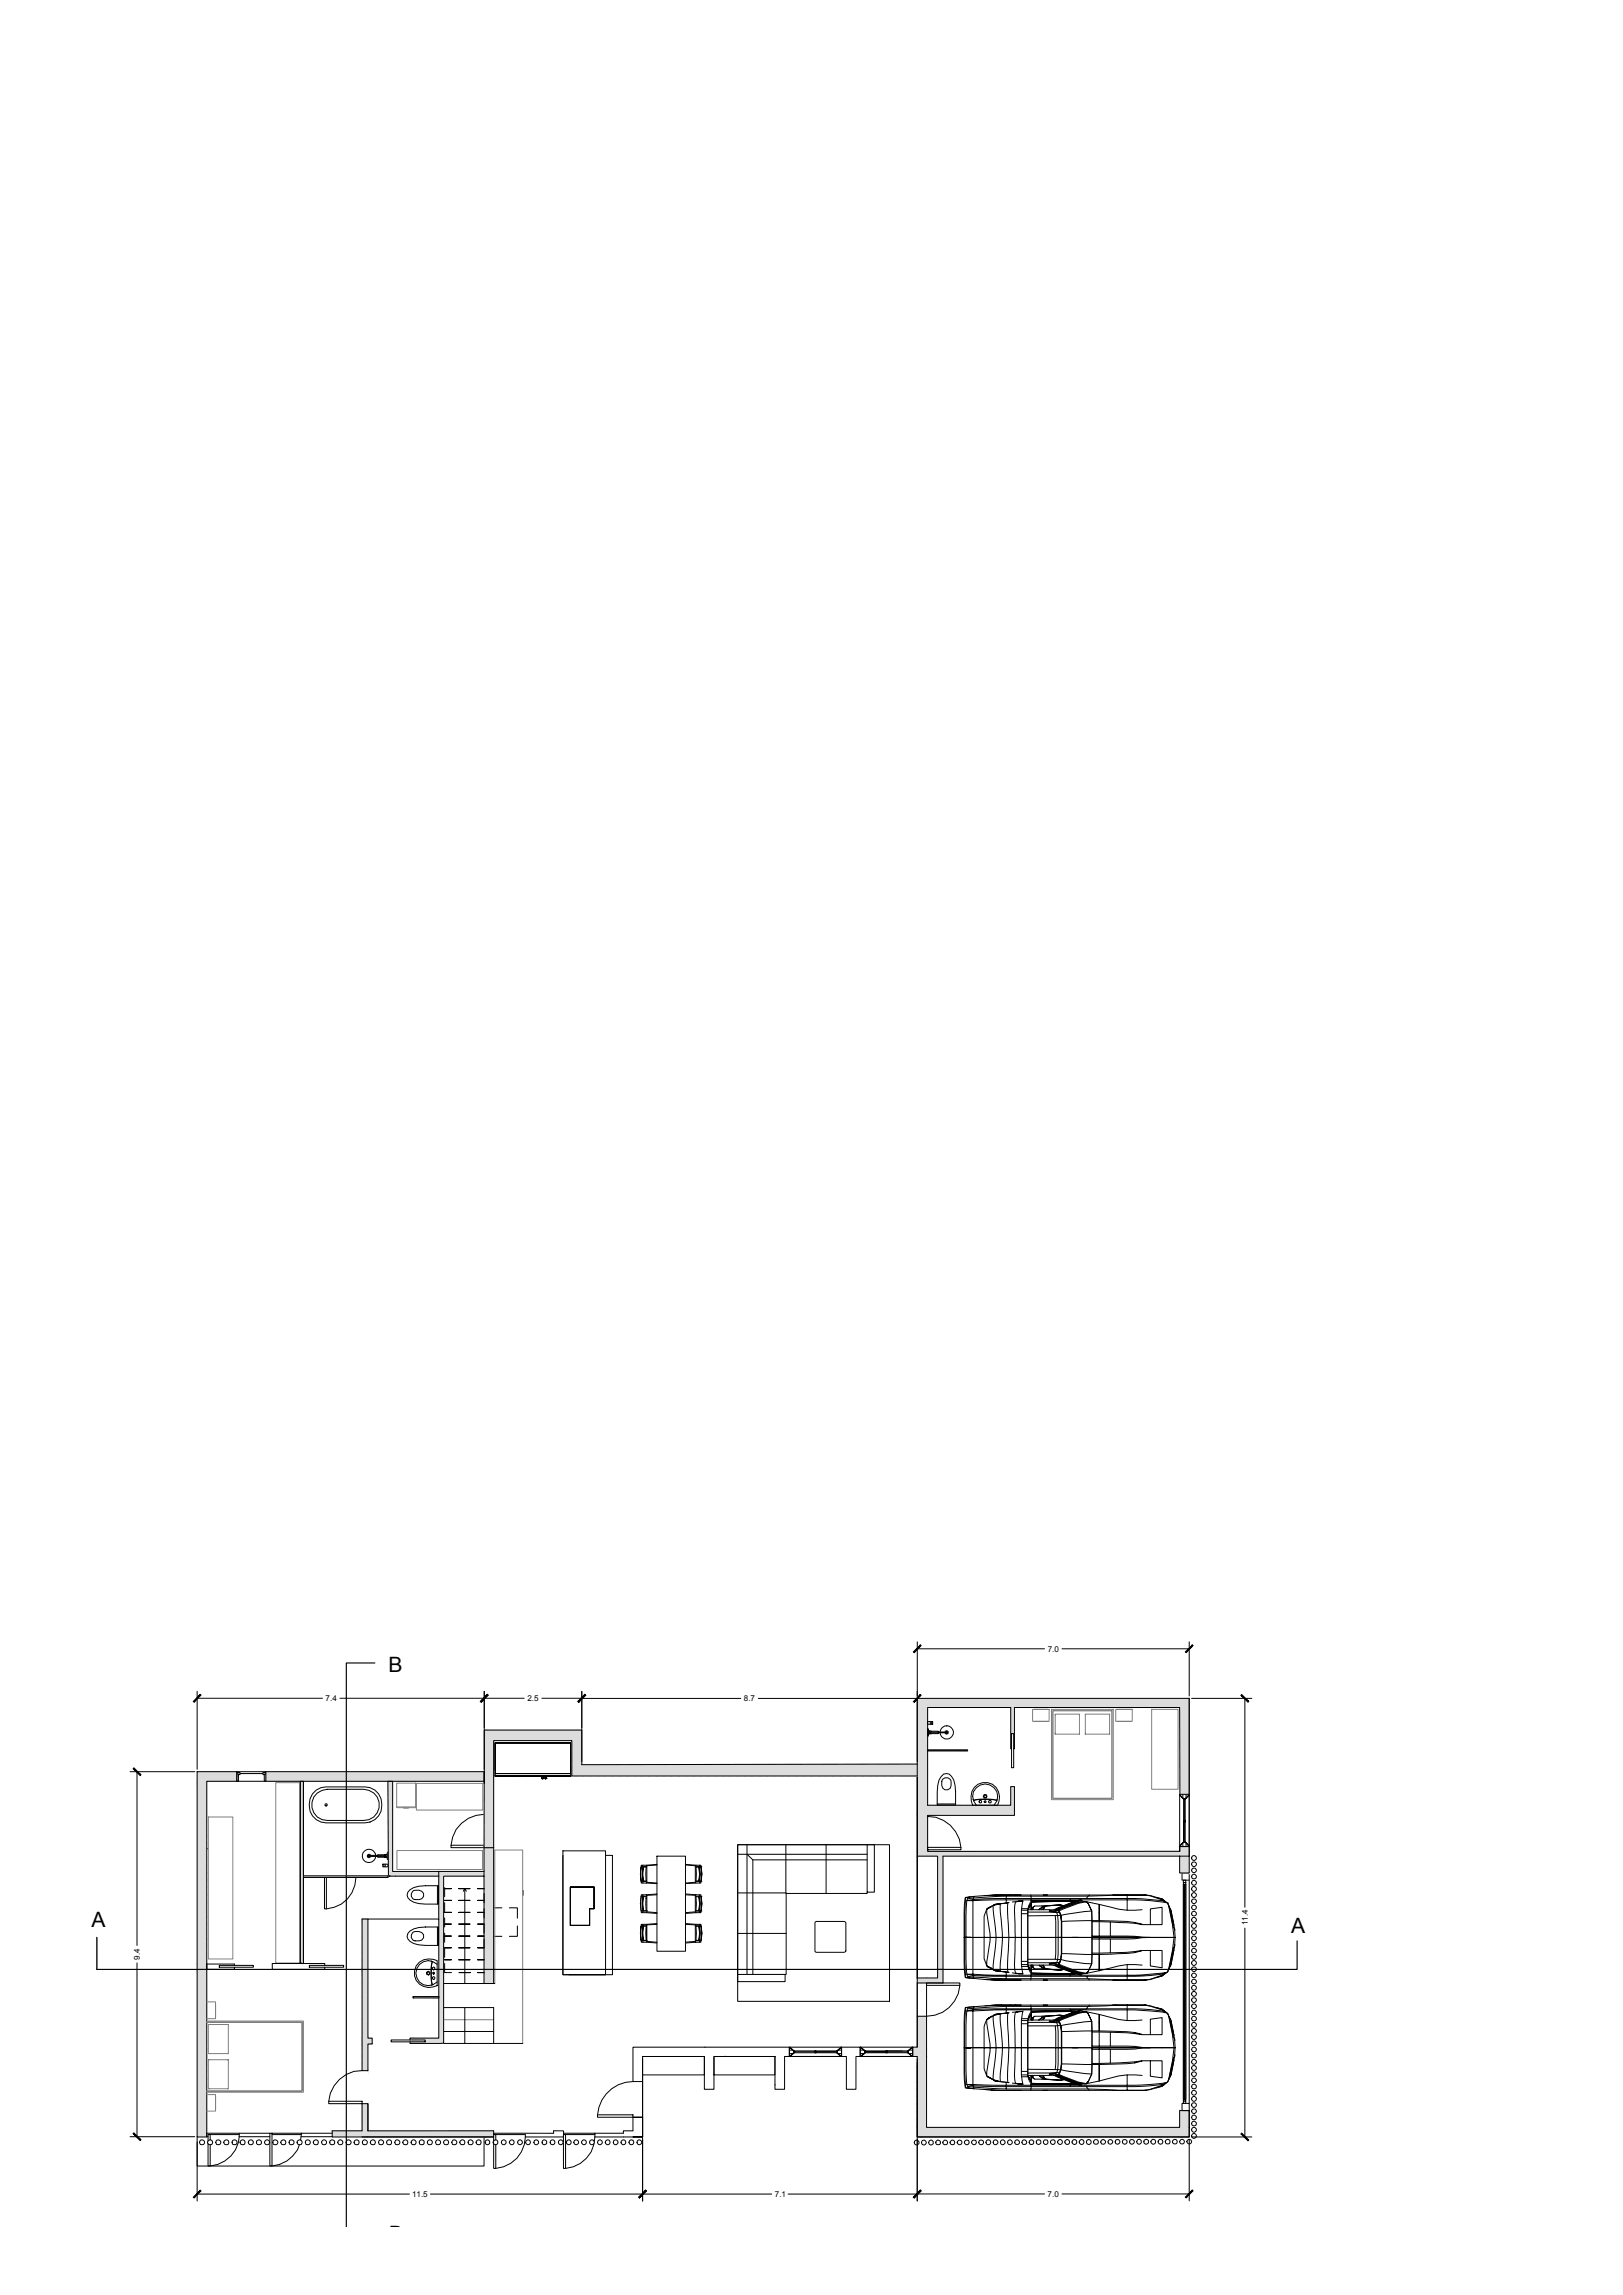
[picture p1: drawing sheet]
<svg xmlns="http://www.w3.org/2000/svg" width="420mm" height="594mm" viewBox="0 0 420 594" stroke-linecap="round" stroke-linejoin="round" font-family="sans-serif">
<defs><g id="words">
<g font-size="5.5">
<text x="100.6" y="432.7">B</text>
<text x="23.7" y="498.9">A</text>
<text x="334.3" y="500.3">A</text>
<text x="100.7" y="580">B</text>
</g>
<g font-size="2.1">
<text x="271.2" y="427.5">7.0</text>
<text x="84.3" y="440.4">7.4</text>
<text x="136.5" y="440.3">2.5</text>
<text x="192.6" y="440.4">8.7</text>
<text x="323" y="498.4" transform="rotate(-90 323 498.4)">11.4</text>
<text x="36.2" y="507.3" transform="rotate(-90 36.2 507.3)">9.4</text>
<text x="106.7" y="568.7">11.5</text>
<text x="200.6" y="568.7">7.1</text>
<text x="271.2" y="568.7">7.0</text>
</g>
</g></defs>
<!-- layer: PDF_Solid Fills -->
<g fill="#fff" stroke="#fff" stroke-width=".26">
<path d="M240.1 453v.2l10.4-.2zM240.1 453.2l10.4-.2v.2z"/>
<path d="M107 516.8v.4l6.6-.4zM107 517.2l6.6-.4v.4z"/>
</g>
<!-- layer: PDF_Geometry -->
<g fill="none" stroke="#000" stroke-width=".26">
<path d="M51 458.6h10.3v2.5h-7.8v92.1h-2.5zM61.3 458.6h7.5v2.5h-7.5zM61.3 458.6h.3v.8h.5v-.6h-.5M61.7 459.4v1.7h-.4M62.1 459.1h6M68.4 459.4v1.7h.4M68.8 458.6h-.2v.8h-.5v-.6h.5M128.1 451.2v7.9v-7.9h19.7zM128.1 459.6v.1v-.1M128.1 459.1h19.7h-19.7v.6h12.7M128.1 459.1v.6h19.7h-19.7h19.7v-.6M128.1 459.1v-7.9h19.7v7.9"/>
<path d="M132.8 459.7v.2h3.2v-.2M133.1 459.9h2.7M140.3 459.7v.6zM140.3 459.7h.3M140.5 459.7h.1M140.6 459.7v.6zM141 459.7h6.7M141.1 459.7v.6zM141.2 459.7h.1M141.4 459.7v.6zM147.8 459.1v-7.9v7.9M147.8 459.1v.6"/>
<path d="M240.1 453h10.4v.2h-10.4zM240.1 445.7h1.4v.6h-1.4zM240.1 447.4l.4 .9v-.2h.5h1.9v.2h.5a1.73 1.73 0 0 1 2.6-1.3 1.73 1.73 0 0 1 0 2.9 1.73 1.73 0 0 1-2.6-1.4h-.5v.3h-1.9h-.5v-.2l-.4 .8zM240.1 449.1h.2M240.1 447.8h.2M240.4 448.3h.4v.3h-.4M240.4 447.8v1.3M240.5 448.3h.1M240.5 448.6h.1M240.8 448.5h2.1M240.8 448.3h2.1M240.8 445.7v.6"/>
<path d="M241 448.1v.2M241 448.5v.3M241.2 445.7v.6M243.4 448.3h1.7l.1 .2h-1.8M244.3 459.2l.7-.1 .7 .1a5 5 0 0 1 1.7 4.6v3.4h-4.8v-3.4a5 5 0 0 1 1.7-4.6zM244.6 448.3l.5-.3 .4 .2v.5l-.4 .2-.5-.4M244.8 448.3l.2-.1 .3 .1-.2 .4-.3-.2M261.7 442v10.7h.2M261.9 448.8h.5v8.8h-.5zM262.6 442v10.7h-.2M53.5 478.6h.1M80.9 464.3l1-.9 1.2-.6 1.3-.2h10.1a4.7 4.7 0 0 1 4.2 3.3 4.7 4.7 0 0 1-1.7 5.1l-1.2 .7-1.3 .2h-10.1a4.7 4.7 0 0 1-3.5-7.6z"/>
<path d="M82.1 464.1l1.3-.6 1.4-.3h9.3a4 4 0 0 1 4.1 4 4 4 0 0 1-4.1 4h-9.3a4 4 0 0 1-3.9-2.6 4 4 0 0 1 1.2-4.5zM84.1 467l.3-.1 .3 .1v.4l-.3 .1-.3-.1zM94.3 479.2a1.72 1.72 0 0 1 1.8-.4 1.72 1.72 0 0 1 1.1 1.5l2.3-.2 .6 .1 .3-.8v2l-.3-.8v.2h-.6h-1.8v-.2h-.5a1.72 1.72 0 0 1-2.4 1.4 1.72 1.72 0 0 1-.5-2.8zM100.3 479.8h.1M100.4 479.8h-.1v1.2h.1M116.8 477.7h8.5v.6h-8.5zM125.3 469.7a8.6 8.6 0 0 0-8.5 8M140.3 460.3h.1M140.3 460.3l.2 .3 .1-.3M140.6 460.3h.1M141.1 460.3h.1M141.1 460.3l.1 .3 .2-.3"/>
<path d="M141.4 460.3h.1M145.7 479.1h11.1v32.1h-11.1zM191 477.5h39.3v40.6h-39.3zM191 480h33.5M193.4 480l1.5 1.4v29.7M193.4 477.5v33.6M203.4 477.5v12.6M213.9 477.5v12.6M224.5 477.5h-33.5v35.5h12.2v-1.9M240.1 467.3h21.6v-4.8h.9v7.4h-22.5M240.1 470.2a8.6 8.6 0 0 1 8.7 8M240.1 478.2h8.7v.6h-8.7z"/>
<path d="M242.6 467h4.8M244.1 460.6a1.28 1.28 0 0 1 2 .2 2 2 0 0 1-.7 2.5h-.8a1.94 1.94 0 0 1-.5-2.7zM251.8 465l.3 1.2 .7 1.1M251.8 465a3.2 3.2 0 0 1 3.2-3.2 3.2 3.2 0 0 1 3.3 3.2M251.9 465.7l.2 .3a16.2 16.2 0 0 1 5.9 0l.2-.3M252 466.1a13.3 13.3 0 0 1 6.1 0M252.2 462.7a3.7 3.7 0 0 1 4.7-.9 3.7 3.7 0 0 1 1.7 4.4l-.3 1.1h-6.5a4.6 4.6 0 0 1 .4-4.6zM253.6 466.1h.4l.1 .3-.1 .3h-.4l-.1-.3zM254.8 464.6h.5l.2 .4-.2 .4h-.5l-.2-.4zM254.8 464.7h.4l.2 .3-.2 .3h-.4l-.1-.3zM255 466.1l.2 .1v.4h-.2l-.2-.2zM256.1 466.1h.4l.1 .3-.1 .3h-.4l-.2-.3z"/>
<path d="M258.3 465l-.2 1.2-.8 1.1M305.4 464.5l1 1.2h.4l1-1.2 .1 .1-1.1 1.1h-.4zM305.4 464.5v13.5M305.4 464.5h2.4M305.4 478h2.4M306.2 478v-.9l.2-.3h.4l.2 .3v.9M306.2 464.5v.9l.2 .3h.4l.2-.3v-.9M306.4 476.8h.4l1.1 1.2-1.1-1.2h-.4l-1 1.2zM306.8 465.7l1.1-1.1v13.3l-1.1-1.1M307.9 464.5v13.5M84 486h.5v8.1h-.5zM92.1 486a8.1 8.1 0 0 1-7.6 8.1"/>
<path d="M95.7 480.3l-.2-.2-.2 .2 .2 .4 .2-.1M95.9 480.3l-.4-.3-.4 .2v.5l.4 .2 .4-.3M97.2 480.3l-1.8 .1 1.8 .2M97.7 480.3h2.1M97.7 480.6h2.1M99.1 482.6h1.3v.6h-1.3zM99.4 482.6v.6M99.5 480.1v.2M99.5 480.6v.2M99.7 482.6v.6M100.3 481h.1M100.3 480.2h-.5v.4h.5"/>
<path d="M106.1 499.9l1-.6 1.3-.3 5.1-.2v4.8h-3.4a5.1 5.1 0 0 1-4.5-1.7l-.2-.7 .2-.7zM106.1 489.2l1-.6 1.3-.3 5.1-.2v4.8h-3.4a5.1 5.1 0 0 1-4.5-1.7l-.2-.7 .2-.7zM106.8 489.6a2.06 2.06 0 0 1 2.9 .5v.8a1.82 1.82 0 0 1-3.2 0v-.7zM113.2 488.1v4.8M113.2 498.8v4.8M115.1 488.6v2.4M115.1 492.5v2.4M115.1 496.5v2.3M116.8 488.9h-1.7h1.7M116.8 491.9h-1.7h1.7M116.8 495h-1.7h1.7M116.8 498.1h-1.7h1.7"/>
<path d="M121.7 488.9h-2.9h2.9M121.7 491.9h-2.9h2.9M121.7 495h-2.9h2.9M121.7 498.1h-2.9h2.9M125.3 485.7v27.7h2.5v-35.1h-2.5v7.4h-10.5v43.2l-8.7 .1v-.5M125.3 488.9h-1.6h1.6M125.3 491.9h-1.6h1.6M125.3 495h-1.6h1.6M125.3 498.1h-1.6h1.6M125.3 485.5l-.1 .2M125.3 490.1v2.4M125.3 494.1v2.4"/>
<path d="M125.3 498v2.4M127.8 493.9h2.1M131.9 493.9h2v2.6M133.9 498.5v2.7h-2M145.7 480.3v30.9h11.1M147.7 488.5h6.1v5.6v-5.6h-6.1v9.9h4.9v-4.3M147.7 488.5v9.9h4.9v-4.3h1.2h-1.2v4.3h-4.9zM147.7 488.5h6.1v5.6h-1.2h1.2v-5.6zM147.7 488.5v9.9M152.6 494.1v4.3h-4.9M156.8 480.3h1.8v30.9h-11.4M166 483.2l-.2 1.9 .2 1.9a8.6 8.6 0 0 1 0-3.8h1.4l-.2 1.9 .1 1.9h-1.3"/>
<path d="M166 483.2h.1M166 487h.1M166 487v.4h1.3M166 490.9h.1M166 490.8l1.4 .2-.2 1.8 .1 1.9-1.3-.1a8.6 8.6 0 0 1 0-3.8zM166 494.7h.1M166.4 482.8a13.3 13.3 0 0 0 0 4.6M166.4 490.5a13.4 13.4 0 0 0 0 4.6M166.4 498.1a13.4 13.4 0 0 0 0 4.7M166.5 483.2l.1 3.8-.3-1.9zM166.5 490.8l.1 3.9-.3-1.9zM166.5 498.5l.1 3.8-.3-1.9z"/>
<path d="M166.6 483.3h.7M166.6 486.9h.7M166.6 491h.7M166.6 494.6h.7M166.6 498.6h.7M167.3 482.8h-1.3v.4M167.3 494.6h.1M167.3 490.5h-1.3v.3M167.3 498.1h-1.3v.4M167.3 495.1l2.8 .2M167.5 487.2l2.6 .2M167.5 494.9l2.6 .2"/>
<path d="M170.1 482.6l-2.8 .2 .2 .2v4.2l-.2 .2 2.8 .2M170.1 490.3l-2.8 .2 .2 .1v4.3l-.2 .2h-1.3l-.2-2.3 .2-1.9M170.1 497.9l-2.8 .2 .2 .2v4.2l-.2 .3h-1.3l-.2-2.4 .2-1.8a8.3 8.3 0 0 0 0 3.7h1.3l-.1-1.9 .2-1.8-.2-.1h-1.2M170.1 480.5h7.4v24.6h-7.4zM170.1 482.8l-2.6 .2M170.1 490.5l-2.6 .1M170.1 498.1l-2.6 .2M177.5 482.6l2.7 .2-.2 .2v4.2l.2 .2-2.7 .2M177.5 490.3l2.7 .2-.2 .1v4.3l.2 .2-2.7 .2M177.5 497.9l2.7 .2-.2 .2v4.2l.2 .3-2.7 .2M177.5 482.8l2.5 .2M177.5 490.5l2.5 .1"/>
<path d="M177.5 498.1l2.5 .2M180 487.2l-2.5 .2M180 494.9l-2.5 .2M180.1 483.3h.1M180.1 491h.1M180.1 494.6h.1M180.1 498.6h.1M180.1 483.3h.8M180.1 486.9h.8M180.1 491h.8M180.1 494.6h.8M180.1 498.6h.8"/>
<path d="M180.2 482.8h1.3v.4M180.2 490.5h1.3v.3M180.2 498.1h1.3v.4M180.9 490.9l.3 1.9-.3 1.9a9 9 0 0 0 0-3.8zM180.9 498.5l.3 1.9-.3 1.9a9.1 9.1 0 0 0 0-3.8zM181 483.2l.2 1.9-.3 1.9a9 9 0 0 0 0-3.8zM181.1 482.8a12.7 12.7 0 0 1 0 4.6M181.1 490.5a12.7 12.7 0 0 1 0 4.6M181.1 498.1a12.7 12.7 0 0 1 0 4.7M181.5 483.2h-1.4l.2 1.9-.2 1.9h1.4a6.4 6.4 0 0 0 0-3.8l.2 1.9-.2 1.9M181.5 487v.4h-1.3M181.5 487h.1"/>
<path d="M181.5 483.2h.1M181.5 490.9l.2 1.9-.2 1.9h-1.4l.2-1.9-.2-1.9h1.4a6.7 6.7 0 0 1 0 3.8v.4h-1.3M181.5 494.7h.1M181.5 490.9h.1M181.5 498.5h-1.4l.2 1.9-.2 1.9h1.4v.5h-1.3M181.5 498.5v.1a6.4 6.4 0 0 1 0 3.7l.2-1.9zM191 490h12.5M194.9 481.4h29.6M211 497.5l.3-.1h7.3l.2 .1 .2 .2v7.3l-.2 .2-.2 .2h-7.3l-.3-.2zM224.5 489.8h1.8v-12.3h-1.8v12.6h-21v21h-12.5M250.5 491.5l1.5-.2 .2-.4-2.3 .3-.2 1.8-.1 14.9 .3 4 2.3 .2-.2-.3-1.5-.2M250.6 491.2h.1"/>
<path d="M255.6 494.1l1.2-.7-1.2 .7M256.6 490.6l1.1-.1-7.2 .7 .6-.2M256.8 493.4l-1.2 .7 1-.6M257.1 493.2l.6-.2 1.1-.2zM257.7 490.5h3.8zM258.9 490.5l-3.9 .2M259 492.8v2.3l.5 6.4h-1.6l-.8-8.3-1.6 1a6.7 6.7 0 0 0-.7 4.6v2.7h3.1l-.8 8.4-1.6-1.1 .8-7.3h-1.5v5.5l.7 1.8M260.5 492.6l-2.8 .4-.6 .2M260.5 490.8l-8.5 .5-.1 .4-1.6 .3 10.2-.2v-.4l-8.6 .3v19.7l8.6 .2v.6h6.4l.1-.6h-6.5v-.3l-10.2-.3 1.6 .4 .1 .4 8.5 .4M260.9 492.5l-.1 .9a98.5 98.5 0 0 1 0 14.9l.1 2.2M261.5 490.5h2.8zM262.9 492.3a16.9 16.9 0 0 0-.1 5.7v3.5h1.7h-8.2l-.8-7.3"/>
<path d="M263 492.3l1.8-.2zM264.3 490.5h6.9h-1.1M264.5 494.1h1.6v.4h-1.7M264.8 492.1l-2.7 .2M264.8 492l-.4 2.5v14l.4 2.5M266.1 494.5v.5l7.5 .1 .2 .8 .8-.1M266.1 494.5v.9h-1.7M266.1 495.4v12.3M266.1 494.3l6.7 .1a1.59 1.59 0 0 1 1.8 1.4l.2 1.6v4.1h-1.5l-.1-5.6h.6l.1 1.5-.1 9.8h-.6l.1-5.7h-8.9h1.7v-6.5M266.8 492h.2v.6M266.8 490.5l.1 .3h14.8l.4-.3M267 494.3v-1.5v1.5"/>
<path d="M267 492.8v1.5v-1.5M267 492v-.2h10v.2M267 492.3l10-.2 1.1 .2-1.1-.2zM267 492.1h11.6zM267 492.6l-.8 1.7zM267 492l-.7 1.4-.2 .7M267.4 493.7v.6v-.6l.5-.3h2.9l-1 .3-.8 .6M267.9 493.4l-.5 .3-.1 .6M269.8 493.7l-.9 .6 .9-.6 1-.3-1.1 .9M270.3 493.8l-.2 .5 .2-.5M270.6 493.4l3.9-.3 .9 .2-.9-.2zM271.2 490.5h16.9"/>
<path d="M271.7 494.7v-.2l1.5 .4-1.5-.1v-.1l1.3 .1M273.1 494.5l5-2.2 1.8-.5-1.8 .5zM273.2 495.9h-7.1M273.4 494.5l.7 .2M273.7 494.5l-.5 .4 .4 .2 .7-.1M274.5 493.1l-4.8 .3M277 491.4h-10l-.1-.6h-6.4v.6h6.5v.4h-6.5v.8l.7-.1-3.5 .5-.6 .2 .6-.2 1.1-.2M277.4 492.3l.1 .2-.1-.2h.5zM279.9 491.8a29.3 29.3 0 0 0-7.1 2.6h-.2M280.2 491.9l-1.8 .5-5.3 2.1h.6l5-1.9 1.9-.4M281.7 492.8l.9 1.9-.9-1.9-.5-.5a16.9 16.9 0 0 0-7.5 2.2l.6 .5 .3 .8M282.6 494.7l.1 2.5-7.9 .2"/>
<path d="M282.7 497.4l4.7 .1M284.6 493v4.2zM284.6 497.2v4h7.2l6 .3-4 .4h-6.4M289.2 490.5l-7.5 .3-.5 .6a161.2 161.2 0 0 1 19.6 .6l1.3 .5M291.8 490.5h-3.7h5.1h-1.4v1.3h-14.8v-.4h4.2M291.8 494.5l-2.2-.3-9-2 .6 .1-2 .4-5.1 2 .5 1.1 8-1.1 .1 6.8h-7.9v-4.1l-.2-1.6 .2 1.6v4.1h-.5h.5v4.2l-.2 1.5 6.2 1.1h1.8l-.9 2M293.8 497.9l-6.4-.4v3.7M293.8 497.7v.2l1.9 .3a15.1 15.1 0 0 0-6.1-.9l-6.9-.1v4h1.9v.2l16.2 .1-18.1-.1v.2v-.2h1.9v.2h-1.9v4.3l9.1-.2 2-.3v-.2l1.9-.3-1.9 .5M295.7 498.2h2.1M296.3 490.5h-3.1h3.5h-.4l1.5 .3 3 1M296.7 490.5l1.1 .2 3 .9-.5-.2M297.8 494.1l3-.4v4.5h-3z"/>
<path d="M299.3 491.2l1.5 .3 .7 .6M301.2 492l-.4-.2 1.3 .7 .4 .8 1 4.9 .4 3.3-.4 3.4-1 4.8-.3 .8-1.4 .8 .4-.3M301.6 492.2l-.8-.6 1.2 .9M302.2 492.6h.1M302.5 493.4l1.3 5.6 .3 .2 .1 2.3-.1 2.4v-.5M302.6 493.4l1.5 6.3M302.8 494.1h.1l-.8-1.6-4.3-.5-6-.2v2.7l3.9-.2M303.1 494.4l.8 3.9M303.2 495.1l-.3-1 .3 .5 .7 3.8M305.4 480.5h2.5v4.3h-2.5zM306.3 487.3h.7v.5h-.7zM306.3 487.8h.7v55.6h-.7z"/>
<path d="M306.3 486.7h.7v.6h-.7zM306.3 487.8v55.6M306.6 487.8h.1M307 487.8v55.6M307.9 486.7h-1.9v-1.9h1.9v59.7M56.8 508.8h8.8v.4h-8.8zM70.5 508.3v1.5h13.6v-.6M78.6 508.3h5.5v.5M80.1 508.8h8.9v.4h-8.9zM93.9 509.8h-.2v26.2h1.5M106.8 500.3a2.06 2.06 0 0 1 2.9 .5v.8a1.82 1.82 0 0 1-3.2 0v-.7zM108.6 507.9a4.6 4.6 0 0 1 4.6-.4v6.5a3.8 3.8 0 0 1-5.1-.9 3.8 3.8 0 0 1 .5-5.2z"/>
<path d="M110.4 510.5l.5-.2 .4 .2v.5l-.4 .2-.5-.2zM110.6 510.6l.3-.2 .3 .2v.4l-.3 .2-.3-.2zM111.6 507.6l.3 .2a16.1 16.1 0 0 0 0 5.9l-.3 .2M111.9 509.4l.4-.2 .3 .2v.3l-.3 .2-.4-.2zM111.9 511.9l.4-.3 .3 .3v.3l-.3 .2-.4-.2zM112 507.7a13.3 13.3 0 0 0 0 6.1M112.1 510.5h.3l.1 .3-.2 .2-.3-.2zM113.2 508.5a3.2 3.2 0 0 0-4.6 0 3.2 3.2 0 0 0 0 4.5 3.2 3.2 0 0 0 4.6 0M115.1 500.4v2.4M115.1 504.3v2.4M115.1 508.3v2.3M116.8 501.2h-1.7h1.7"/>
<path d="M116.8 504.2h-1.7h1.7M116.8 507.3h-1.7h1.7M121.7 501.2h-2.9h2.9M121.7 504.2h-2.9h2.9M121.7 507.3h-2.9h2.9M121.8 510.6h-2.9h2.9M125.3 501.2h-1.6h1.6M125.3 504.2h-1.6h1.6M125.3 507.3h-1.6h1.6M125.3 510.6h-1.6h1.6M125.3 501.9v2.4M127.8 509.8l-.1 .1"/>
<path d="M127.8 501.2h2.1M166.6 502.3h.7M167.3 502.3h.1M167.3 502.8l2.8 .2M167.5 502.5l2.6 .3M180 502.5l-2.5 .3M180.1 502.3h.1M180.1 502.3h.8M191 500.5h12.5M237.5 512.1v-52.4v70.2M237.5 513.3v8.6M239.9 513.3h8.6v.6h-8.6z"/>
<path d="M248.5 513.9a8.6 8.6 0 0 1-8.6 8M250.5 520l1.5-.1 .2-.5-2.3 .3-.3 3.9 .1 15 .3 1.9 2.2 .2-.2-.4-1.5-.2M250.6 511.9l-.1-.3a36.6 36.6 0 0 1-.4-10.1 35.2 35.2 0 0 1 .4-10l.1-.3h-.6l-.3 3.8v6.5h-.1h5.4h-5.3v6.5l.3 3.9h.6M250.6 519.7l-.1 .3a36.4 36.4 0 0 0-.4 10.1 35.2 35.2 0 0 0 .4 10l.1 .3M250.6 519.6h-.6l-.3 4v6.5h-.1h5.4h-5.3v6.5l.3 3.9h.6M251.1 512l-.6-.1 7.2 .6h-1.1M255 512.4l3.9 .1M255.6 509l1.2 .6zM256.6 519.1l1.1-.1-7.2 .6h.6M257.1 509.9l1.7 .4-1.1-.2zM257.1 509.9l.6 .2 1.1 .2M257.1 509.8l.6 .3 3.5 .4-3.5-.4z"/>
<path d="M257.7 512.5h6.6zM257.7 519h3.8zM258.9 519l-3.9 .2M259 510.3v-2.4l.5-6.4h3.3v3.5a17.4 17.4 0 0 0 .1 5.8M260.5 510.5v.8h6.5v.3h14.2M260.5 519.4l-8.5 .5-.1 .3-1.6 .3 10.2-.2v-.3l-8.6 .2v19.7l8.6 .2v.7h6.4l.1-.7h-6.5v-.3l-10.2-.2 1.6 .3 .1 .4 8.5 .5M261.5 519h2.8zM262.1 510.7l2.7 .2M263 510.8l1.8 .1zM264.3 512.5h6.9h-1.1M264.3 519h6.9h-1.1M264.4 507.7h1.7v1.3h-1.6"/>
<path d="M266.1 501.5h.1M266.1 507.2h7.1M266.1 509l.9 2M266.2 508.7l.8 1.7zM266.8 512.5l.1-.3h14.8l.4 .3M266.8 519l.1 .4h14.8l.4-.4M267 510.3v-1.6v1.6M267 511v.3h10v-.3M267 510.8h11.1zM267 511h11.6zM267 510.4v.6h-.2M267.3 508.7l.1 .6 .5 .3"/>
<path d="M269 508.7l.8 .6 1 .3h-2.9l-.5-.3v-.6v.6M269.7 508.7l1.1 .9-1-.3-.9-.6 .9 .6M269.7 509.6l4.8 .4M270.3 509.3l-.2-.6 .2 .6M270.6 509.6l3.9 .4 .9-.2-.9 .2zM271.2 512.5h16.9M271.2 519h16.9M272.6 508.7h.2a31.9 31.9 0 0 0 7.1 2.5M273 508.3h-1.3v-.1l1.5-.1-1.5 .4v-.2M273.1 508.6l1.2 .6 5.6 2-5.6-2zM273.4 508.5l-.3 .1 1-.2-.4 .1 5 2 1.9 .4-1.9-.4-5.3-2 5 2.2 1.8 .5M273.7 508.5l-.5-.4h1.1a1.71 1.71 0 0 1-1.5 .6h-6.7"/>
<path d="M274.3 508l.5-2.3v-4.2h-8.7v6.6M274.6 507.2h-.8l-.2 .8-7.5 .1v.4h-1.7M274.6 507.2l-.5 1.2M274.8 505.7l7.9 .2-.1 2.4M277 511.6v-.3h14.8v1.2h1.4h-5.1h3.7M277 520h-10l-.1-.6h-6.4v.6h6.5v.3h-6.5v.8l.7-.1-3.5 .4-.6 .4 .6-.4 1.1-.1M277.5 510.5l-.1 .3h.5h-.5zM277.5 501.5h1.6h-1.6M282.7 501.9h1.9v4M282.7 501.2v.2M284.6 505.9v4.2zM289.2 519l-7.5 .4-.5 .6a161.2 161.2 0 0 1 19.6 .5l1.3 .6"/>
<path d="M291.8 508.5l-10.6 2.3-2-.4-3.9-1.4-1.2-.6 .5-1.2 .2-1.5v-4.2h7.9l-.1 6.8-.9 2-.5 .5-.7 .1 .7-.1 .5-.5-.5 .5-.6 .1M291.8 519h-3.7h5.1h-1.4v1.3h-14.8v-.3h4.2M293.8 505.2l-6.4 .3M295.7 501.5l-11.1 .1v.3h2.8v3.6l-4.7 .1M295.7 508.7l-3.9-.2v2.8l3.9-.1 6.4-.7-1.3 .5a161.2 161.2 0 0 1-19.6 .6l.5 .6 7.5 .3M295.7 504.9h2.1M296.3 519h-3.1h3.5h-.4l4.5 1.3M296.7 519l4.1 1.1-.5-.1M297.8 504.9h3v4.5l-3-.5zM299.3 519.6l1.5 .5 .7 .5M300.3 511.6l.5-.2-3 1-1.1 .1M300.8 511.3l-3 1-1.5 .2h.4h-3.5h3.1"/>
<path d="M300.8 501.5h3.4zM301.5 511l-.7 .5-1.5 .4M302 510.6l-1.2 .8 .8-.6M302.5 509.6l1.3-5.5 .3-.2-1.5 5.7M302.8 509h.1l-.8 1.5M303.9 504.8l-.8 3.9-.2 .3 .3-1.1M303.9 504.7l-.8 4M93.7 536a8.6 8.6 0 0 0-8.6 7.9M101.2 528.1h8.9v.4h-8.9zM106.1 528.1v-.5h7.5v-30.8h-18.4v30.8h1.1v1.5h-1.1v6.9h-.1M163.9 529.9h40.4v2.4h-1.2v8.5h-2.5v-8.5h-15.8v8.5h-2.5v-8.5h-15.9v6.5h-2.5zM163.9 538.8a9.3 9.3 0 0 0-9.2 8.6"/>
<path d="M166.4 532.3h15.9v4.8h-15.9M166.4 538.8v9.3M182.5 529.9h.1M184.7 537l.1 .2M184.8 532.3h15.8v4.8h-15.8zM187.7 532.3h.1M200.6 539.7h.1M204.3 530v2.3M204.3 530.7h.9l.3 .3v.3l-.3 .3h-.9M204.3 529.9l1.3 1v.5l-1.1 .9h-.2l1.2-1v-.3zM204.3 529.9h13.6M205.6 531h.1"/>
<path d="M205.6 531.2h.1M205.6 531.4l-1.1 .9h13.2M216.6 531.4l1.1 .9h-13.4h13.6M216.6 530.9l1.3-1-1.2 1.1v.3l1.2 1-1.3-.9zM217.9 529.9h4.8v2.4h-1.1v8.5h-2.5v-8.5h-1.2zM217.9 530v2.3M217.9 530.7h-.9l-.3 .3v.3l.3 .3h.9M222.7 530v2.3M222.7 530.7h1l.2 .3v.3l-.2 .3h-1M222.7 529.9l1.3 1v.5l-1.2 .9h-.1l1.2-1v-.3zM222.7 529.9h13.6M222.7 532.3h14.8"/>
<path d="M224 531.4l-1.2 .9h13.3l-1.1-.9M235 530.9l1.3-1-1.3 1.1v.3l1.3 1-1.3-.9zM236.3 530v2.3M236.3 530.7h-1l-.3 .3v.3l.3 .3h1M237.5 521.9h2.4v28.8h65.5v-4.4h2.5v6.9h-70.4v-20.9h-1.2v-2.4h1.2zM239.8 522.5l.1 .1M255.6 537.5l1.2 .6zM255.6 522.6h.1M255.6 537.5h.1M255.6 537.5l1.2 .6-1.2-.6M256.8 521.9l-1.2 .7 1.2-.7-1.2 .7 1-.6M257.1 538.3l1.7 .5-1.1-.1z"/>
<path d="M257.1 521.8l.6-.4 1.1-.1zM257.1 538.3l.6 .4 2.8 .3M258.8 538.8l-1.1-.1-.6-.4 .6 .4 3.5 .4-.7-.1v.8h6.5v.3h10M259 521.3v2.3l.5 6.5h-1.6l-.8-8.3-1.6 1a6.6 6.6 0 0 0-.7 4.5v2.8h3.1l-.8 8.2-1.6-.9 .8-7.3h-1.5v2.7a9.5 9.5 0 0 0 .7 4.6M259 538.8v-2.3l.5-6.4h3.3v3.5a16.8 16.8 0 0 0 .1 5.7M260.5 521.1l-2.8 .3-.6 .4M260.9 521.1l-.1 .9a98.4 98.4 0 0 1 0 14.8l.1 2.2M262.1 539.2l2.7 .3M262.9 520.8a16.9 16.9 0 0 0-.1 5.7v3.6h1.7h-8.2l-.8-7.3M263 539.3l1.8 .2zM263 520.8l1.8-.1zM264.4 537.1h1.7v.5h-1.6"/>
<path d="M264.4 536.2h1.7v.9M264.5 522.5h1.6v.5h-1.7M264.8 520.7l-2.7 .2M264.8 520.5l-.4 2.5v14.1l.4 2.5M266.1 523.1v.4l7.5 .1 .2 .7h.8M266.1 530.1h.1M266.1 536.6v-6.5h8.7v4.2l-.5 2.3a1.71 1.71 0 0 1-1.5 .6h-6.7M266.1 523v.9h-1.7M266.1 523.9v12.3M266.1 524.4h7.1M266.1 535.7h7.1M266.1 522.9l6.7 .1a1.59 1.59 0 0 1 1.8 1.3l.2 1.6v4.2h-1.5l-.1-5.7 .6-.1 .1 1.6v8.3l-.1 1.5h-.6l.1-5.6h-8.9h1.7v-6.6"/>
<path d="M266.1 537.6l.9 2M266.2 537.2l.8 1.8zM266.8 520.5h.2v.7M267 538.8v-1.6v1.6M267 522.9v-1.6v1.6M267 521.3v1.6v-1.6M267 520.5v-.2h10v.2M267 539.6v.2h10v-.2M267 520.8h11.1zM267 539.3l11.1 .1zM267 520.6h11.6zM267 521.2l-.8 1.7z"/>
<path d="M267 539.5h11.6zM267 539v.6h-.2M267 520.5l-.7 1.4-.2 .6M267.3 537.2l.1 .7 .5 .3M267.4 522.3v.6v-.6l.5-.4h2.9l-1 .4-.8 .6M267.9 521.9l-.5 .4-.1 .6M269 537.2l.8 .7 1 .3h-2.9l-.5-.3v-.7v.7M269.7 537.2l1.1 1-1-.3-.9-.7 .9 .7M269.7 538.2l4.8 .3M269.8 522.3l-.9 .6 .9-.6 1-.4-1.1 1M270.3 522.3l-.2 .6 .2-.6M270.3 537.9l-.2-.7 .2 .7"/>
<path d="M270.6 521.9l3.9-.3 .9 .2-.9-.2zM270.6 538.2l3.9 .3 .9-.2-.9 .2zM271.7 523.2v-.1l1.5 .3h-1.5v-.2l1.3 .2M272.6 522.9h.2M272.6 537.2h.2M272.8 537.2a29 29 0 0 0 7.1 2.6M273 536.8l-1.3 .1v-.1l1.5-.1-1.5 .3v-.1M273.1 523l.6 .1 5-2 1.9-.3-1.9 .3-5 2zM273.1 523l1.2-.7 5.6-2-5.6 2zM273.1 537.2l5 2 1.8 .6-1.8-.6zM273.4 537.1l-.3 .1 1-.2h-.4l5 2 1.9 .4-1.9-.4-5-2-.3 .1 1.2 .6 5.6 2M273.7 523.1l-.5 .3 1.1 .2"/>
<path d="M274.1 523.2l-.4-.1 .4 .1 .2 .4 .5 2.3v4.2h-.5h.5v-4.2l-.2-1.6 8-1.1 .1 6.9h-7.9v4.2l-.2 1.5 8 1.1 .1-2.5-7.9-.1M274.3 536.6l-.7-.1-.4 .2 .5 .3M274.5 521.6l-4.8 .3M274.6 535.8l-.8-.1-.2 .8-7.5 .1v.4M274.6 535.8l-.5 1.2M277.4 520.8l.1 .2-.1-.2h.5zM277.5 539.1l-.1 .2h.5h-.5zM277.5 530.1h1.6h-1.6M279.9 520.3a29.3 29.3 0 0 0-7.1 2.7M280.2 520.5l-1.8 .5-3.8 1.4-1.2 .6M280.6 520.8h.6l-2 .4-5.1 2 .5 1.1M281.2 520.8l.5 .5 .9 1.9-.9-1.9z"/>
<path d="M281.7 521.3l-.5-.5h-.7a53 53 0 0 1 9.1 2l2.2 .2M282.6 523.2l.1 2.5-7.9 .2M282.6 536.9l-.9 1.9M282.7 526l4.7 .1M282.7 530.5h1.9v3.9M282.7 529.6v.4M284.6 521.4v4.3zM284.6 534.4v4.3zM284.6 525.7v3.9h7.2l6 .5-4 .3-6.4 .1M291.8 537.1l-2.2 .3-8.4 2-2-.4-3.9-1.5-1.2-.5 .5-1.2 .2-1.5v-4.2h7.9l-.1 6.8-.9 1.9-.5 .6h-.7h.7l.5-.6-.5 .6h-.6M293.8 526.4l-6.4-.3v3.5M293.8 526.1v.3l1.9 .3a13.9 13.9 0 0 0-6.1-.8l-6.9-.2v3.9h1.9v.4l16.2 .1-18.1-.1v.1v-.1h1.9v.1h-1.9v4.3l9.1-.2 2-.2v-.3l1.9-.3-1.9 .6"/>
<path d="M293.8 533.7l-6.4 .4M295.7 537.2l-3.9-.1v2.7l3.9-.1a20.7 20.7 0 0 0 6.5-.7l.7-1.4h-.1M295.7 530.1h-11.1v.4h2.8v3.6h-4.7M295.7 526.7h2.1M295.7 533.4h2.1M297.8 522.7l3-.4v4.4h-3zM297.8 533.4h3v4.5l-3-.5zM300.8 539.8l-3 1-1.5 .3h.4h-3.5h3.1M300.8 530.1h3.4zM301.2 520.5l-.4-.2 1.3 .8 .4 .8 1 4.8 .4 3.4-.4 3.3-1 4.9-.3 .7-1.4 .8 .4-.2M301.5 539.5l-.7 .6-1.5 .4M301.6 520.8l-.8-.7 1.2 .9"/>
<path d="M302 539.2l-1.2 .8 .8-.6M302.1 539l-1.3 .6a161.2 161.2 0 0 1-19.6 .5l.5 .7 7.5 .3M302.5 521.9l1.3 5.6 .3 .2 .1 2.4-.1 2.3v-.5M302.5 538.2l1.3-5.6 .3-.2-1.5 5.8M302.6 521.9l1.5 6.3M302.8 522.5h.1l-.8-1.4-1.3-.3-9-.5v2.7l3.9-.1M303.1 522.9l.8 3.9M303.2 523.6l-.3-1.1 1 4.4M303.9 533.3l-.8 3.9-.2 .4 .3-1.1M303.9 533.2l-.8 4M51 553.1v7.6h74.3v-7.5h2.5v1M53.9 554.9v5.8h.5v-5.5"/>
<path d="M54.4 553.9v-1.3h-.5v1.6M69.9 553.1h-8a8.2 8.2 0 0 1-7.5 7.6M77.5 555.2a8.1 8.1 0 0 1-7.1 5.5M77.9 553.1h8.1M78 552.6l-.2 1.4M85.1 543.9h8.6v.7h-8.6zM93.7 544.6h1.5v7M93.9 544.6h-.2v7M127.8 554.9v6.4h.5v-6.1M136 553.2a8.2 8.2 0 0 1-7.7 8.1M145.9 552.6h.5v8.7h-.5zM153.8 554.9a8.1 8.1 0 0 1-7.4 6.4"/>
<path d="M154 553.2l-.2 1.2M154.7 547.4h9.2v.7h-9.2zM163.9 548.1h2.5v5.1h-2.5h2.5v-5.1zM238.4 553v.2M251.1 540.6l-.6-.1 7.2 .6-1.1-.1M255 540.9l3.9 .2M257.7 541.1h6.6zM264.3 541.1h6.9h-1.1M266.8 541.1l.1-.3h14.8l.4 .3M268.6 550.7v.1M271.2 541.1h16.9M281.2 540.1h-4.2v-.3h14.8v1.3h1.4h-5.1h3.7"/>
<path d="M288.8 550.7l-.1 .1M300.3 540.1l.5-.1-4.1 1.1M306 544.5h1.9v1.8h-1.9zM306.3 543.4h.7v.5h-.7zM306.3 543.9h.7v.6h-.7zM306.5 553.2h.1M306.6 543.4v-55.6v55.6M306.6 543.4h.1"/>
<circle cx="309.1" cy="493.8" r=".59"/>
<circle cx="309.1" cy="485.8" r=".59"/>
<circle cx="309.1" cy="484.2" r=".61"/>
<circle cx="309.1" cy="490.6" r=".61"/>
<circle cx="309.1" cy="497" r=".61"/>
<circle cx="309.1" cy="498.6" r=".61"/>
<circle cx="309.1" cy="495.4" r=".61"/>
<circle cx="309.1" cy="492.2" r=".61"/>
<circle cx="309.1" cy="487.4" r=".61"/>
<circle cx="309.1" cy="481" r=".61"/>
<circle cx="309.1" cy="489" r=".61"/>
<circle cx="309.1" cy="482.6" r=".61"/>
<circle cx="309.1" cy="512.9" r=".59"/>
<circle cx="309.1" cy="504.9" r=".59"/>
<circle cx="309.1" cy="511.4" r=".6"/>
<circle cx="309.1" cy="503.4" r=".59"/>
<circle cx="309.1" cy="500.2" r=".61"/>
<circle cx="309.1" cy="506.6" r=".61"/>
<circle cx="309.1" cy="514.6" r=".61"/>
<circle cx="309.1" cy="519.3" r=".61"/>
<circle cx="309.1" cy="517.7" r=".62"/>
<circle cx="309.1" cy="509.7" r=".62"/>
<circle cx="309.1" cy="508.2" r=".62"/>
<circle cx="309.1" cy="501.7" r=".62"/>
<circle cx="309.1" cy="516.2" r=".62"/>
<circle cx="309.1" cy="520.9" r=".59"/>
<circle cx="309.1" cy="522.5" r=".59"/>
<circle cx="309.1" cy="530.5" r=".59"/>
<circle cx="309.1" cy="532.1" r=".59"/>
<circle cx="309.1" cy="538.5" r=".59"/>
<circle cx="309.1" cy="536.9" r=".61"/>
<circle cx="309.1" cy="535.3" r=".61"/>
<circle cx="309.1" cy="533.7" r=".61"/>
<circle cx="309.1" cy="525.7" r=".61"/>
<circle cx="309.1" cy="528.9" r=".61"/>
<circle cx="309.1" cy="527.3" r=".61"/>
<circle cx="309.1" cy="524.2" r=".62"/>
<circle cx="52.3" cy="554.5" r=".63"/>
<circle cx="54.4" cy="554.5" r=".66"/>
<circle cx="56.5" cy="554.5" r=".63"/>
<circle cx="58.6" cy="554.5" r=".65"/>
<circle cx="60.7" cy="554.5" r=".63"/>
<circle cx="62.8" cy="554.5" r=".66"/>
<circle cx="64.9" cy="554.6" r=".64"/>
<circle cx="67" cy="554.5" r=".63"/>
<circle cx="69.1" cy="554.6" r=".64"/>
<circle cx="71.3" cy="554.5" r=".63"/>
<circle cx="73.3" cy="554.5" r=".66"/>
<circle cx="75.5" cy="554.5" r=".63"/>
<circle cx="77.6" cy="554.5" r=".65"/>
<circle cx="79.7" cy="554.5" r=".63"/>
<circle cx="81.8" cy="554.5" r=".66"/>
<circle cx="83.9" cy="554.6" r=".64"/>
<circle cx="86" cy="554.5" r=".63"/>
<circle cx="88.1" cy="554.6" r=".64"/>
<circle cx="90.2" cy="554.5" r=".63"/>
<circle cx="92.3" cy="554.5" r=".66"/>
<circle cx="94.4" cy="554.5" r=".63"/>
<circle cx="96.5" cy="554.5" r=".65"/>
<circle cx="98.6" cy="554.5" r=".63"/>
<circle cx="100.7" cy="554.5" r=".66"/>
<circle cx="102.8" cy="554.5" r=".63"/>
<circle cx="104.9" cy="554.5" r=".65"/>
<circle cx="107.1" cy="554.6" r=".64"/>
<circle cx="109.2" cy="554.5" r=".63"/>
<circle cx="111.3" cy="554.6" r=".64"/>
<circle cx="113.4" cy="554.5" r=".63"/>
<circle cx="115.5" cy="554.5" r=".65"/>
<circle cx="117.6" cy="554.5" r=".63"/>
<circle cx="119.7" cy="554.5" r=".66"/>
<circle cx="121.8" cy="554.5" r=".63"/>
<circle cx="123.9" cy="554.5" r=".65"/>
<circle cx="126.2" cy="554.6" r=".62"/>
<circle cx="128.3" cy="554.5" r=".63"/>
<circle cx="130.4" cy="554.6" r=".61"/>
<circle cx="132.5" cy="554.5" r=".63"/>
<circle cx="134.6" cy="554.6" r=".62"/>
<circle cx="136.7" cy="554.5" r=".63"/>
<circle cx="138.8" cy="554.6" r=".61"/>
<circle cx="141" cy="554.6" r=".61"/>
<circle cx="143" cy="554.5" r=".63"/>
<circle cx="145.2" cy="554.6" r=".62"/>
<circle cx="147.3" cy="554.5" r=".63"/>
<circle cx="149.2" cy="554.6" r=".62"/>
<circle cx="151.2" cy="554.5" r=".63"/>
<circle cx="153.3" cy="554.5" r=".63"/>
<circle cx="155.3" cy="554.6" r=".62"/>
<circle cx="157.3" cy="554.5" r=".63"/>
<circle cx="159.4" cy="554.6" r=".61"/>
<circle cx="161.4" cy="554.5" r=".63"/>
<circle cx="163.5" cy="554.5" r=".63"/>
<circle cx="165.5" cy="554.6" r=".61"/>
<circle cx="237.3" cy="554.6" r=".62"/>
<circle cx="239.2" cy="554.6" r=".61"/>
<circle cx="241" cy="554.6" r=".61"/>
<circle cx="242.9" cy="554.6" r=".59"/>
<circle cx="244.7" cy="554.6" r=".61"/>
<circle cx="246.5" cy="554.6" r=".61"/>
<circle cx="248.4" cy="554.6" r=".61"/>
<circle cx="250.3" cy="554.5" r=".63"/>
<circle cx="252.1" cy="554.5" r=".63"/>
<circle cx="254" cy="554.5" r=".63"/>
<circle cx="255.9" cy="554.5" r=".63"/>
<circle cx="257.7" cy="554.6" r=".61"/>
<circle cx="259.6" cy="554.6" r=".61"/>
<circle cx="261.4" cy="554.6" r=".61"/>
<circle cx="263.3" cy="554.5" r=".59"/>
<circle cx="265.1" cy="554.5" r=".59"/>
<circle cx="267" cy="554.5" r=".59"/>
<circle cx="268.9" cy="554.5" r=".61"/>
<circle cx="270.8" cy="554.5" r=".61"/>
<circle cx="272.6" cy="554.5" r=".63"/>
<circle cx="274.4" cy="554.5" r=".63"/>
<circle cx="276.3" cy="554.5" r=".63"/>
<circle cx="278.2" cy="554.5" r=".63"/>
<circle cx="280" cy="554.5" r=".63"/>
<circle cx="281.9" cy="554.5" r=".63"/>
<circle cx="283.7" cy="554.4" r=".61"/>
<circle cx="285.6" cy="554.5" r=".59"/>
<circle cx="287.4" cy="554.5" r=".59"/>
<circle cx="289.3" cy="554.4" r=".61"/>
<circle cx="291.2" cy="554.4" r=".61"/>
<circle cx="293" cy="554.4" r=".61"/>
<circle cx="294.9" cy="554.4" r=".61"/>
<circle cx="296.7" cy="554.4" r=".61"/>
<circle cx="298.6" cy="554.4" r=".63"/>
<circle cx="300.4" cy="554.4" r=".63"/>
<circle cx="302.3" cy="554.4" r=".61"/>
<circle cx="304.1" cy="554.4" r=".61"/>
<circle cx="306" cy="554.4" r=".61"/>
<circle cx="307.9" cy="554.4" r=".61"/>
<circle cx="309.1" cy="548.1" r=".59"/>
<circle cx="309.1" cy="540.1" r=".59"/>
<circle cx="309.1" cy="549.7" r=".59"/>
<circle cx="309.1" cy="543.3" r=".61"/>
<circle cx="309.1" cy="544.9" r=".61"/>
<circle cx="309.1" cy="552.9" r=".61"/>
<circle cx="309.1" cy="551.3" r=".61"/>
<circle cx="309.1" cy="546.5" r=".61"/>
<circle cx="309.1" cy="541.7" r=".61"/>
</g>
<!-- layer: A-ANNO-SCRN -->
<g fill="#dcdcdc" stroke="#dcdcdc" stroke-width=".26">
<path d="M113.6 484.4h.7z"/>
<path d="M51 458.6h10.3z"/>
<path d="M93.7 496.8h1.5z"/>
<path d="M95.2 551.6h32.6z"/>
<path d="M150.6 456.8l86.9-.2v.2z"/>
<path d="M115 484.4h10.3zM115 484.4h10.3z"/>
<path d="M113.6 484.4h1.4zM113.6 484.4h1.4z"/>
<path d="M115 484.4l10.3 1.1v-1.1zM115 484.4l10.3 1.1h-10.3z"/>
<path d="M115 485.5l10.2 .2 .1-.2zM115 485.5l10.2 .2h-10.2z"/>
<path d="M113.6 484.4l1.4 1.3v-1.3zM113.6 484.4l1.4 1.3h-1.4z"/>
<path d="M113.6 485.7h1.4zM113.6 485.7h1.2z"/>
<path d="M113.6 485.7l1.2 11.1v-11.1zM113.6 485.7l1.2 11.1h-1.2z"/>
<path d="M113.6 496.8l1.2 13v-13zM113.6 496.8l1.2 13h-1.2z"/>
<path d="M107 516.8l6.6 .2v-.2zM107 516.8l6.6 .2h-6.6z"/>
<path d="M107 517l6.6 .2v-.2zM107 517l6.6 .2h-6.6z"/>
<path d="M51 458.6l10.3 2.5v-2.5zM51 458.6l10.3 2.5h-10.3z"/>
<path d="M51 461.1l2.5 47.2v-47.2zM51 461.1l2.5 47.2h-2.5z"/>
<path d="M51 508.3l2.5 .1v-.1zM51 508.3l2.5 .1h-2.5z"/>
<path d="M51 508.4l2.5 1.2v-1.2zM51 508.4l2.5 1.2h-2.5z"/>
<path d="M51 509.6l2.5 .2v-.2zM51 509.6l2.5 .2h-2.5z"/>
<path d="M51 509.8l2.5 43.4v-43.4zM51 509.8l2.5 43.4h-2.5z"/>
<path d="M237.5 439.6l70.4 2.4v-2.4zM237.5 439.6l70.4 2.4h-70.4z"/>
<path d="M261.7 442l.9 6.8v-6.8zM261.7 442l.9 6.8h-.9z"/>
<path d="M262.4 448.8l.2 3.9v-3.9zM262.4 448.8l.2 3.9h-.2z"/>
<path d="M261.7 448.8l.2 3.9v-3.9zM261.7 448.8l.2 3.9h-.2z"/>
<path d="M237.5 442l2.6 17.7v-17.7zM237.5 442l2.6 17.7h-2.6z"/>
<path d="M305.4 442l2.5 22.5v-22.5zM305.4 442l2.5 22.5h-2.5z"/>
<path d="M261.7 462.5l.9 4.8v-4.8zM261.7 462.5l.9 4.8h-.9z"/>
<path d="M237.5 459.7l2.6 7.6v-7.6zM237.5 459.7l2.6 7.6h-2.6z"/>
<path d="M237.5 467.3l25.1 .1v-.1zM237.5 467.3l25.1 .1h-25.1z"/>
<path d="M237.5 467.4l25.1 2.4v-2.4zM237.5 467.4l25.1 2.4h-25.1z"/>
<path d="M237.5 469.8l25.1 .1v-.1zM237.5 469.8l25.1 .1h-25.1z"/>
<path d="M237.5 469.9l2.6 8.9v-8.9zM237.5 469.9l2.6 8.9h-2.6z"/>
<path d="M305.4 478l2.5 1.2v-1.2zM305.4 478l2.5 1.2h-2.5z"/>
<path d="M305.4 479.2l2.5 .1zM240.1 479.3h67.8z"/>
<path d="M237.5 478.8l2.6 .5v-.5zM237.5 478.8l2.6 .5h-2.6z"/>
<path d="M237.5 479.3l70.4 1.2v-1.2zM237.5 479.3l70.4 1.2h-70.4z"/>
<path d="M242.7 480.5h65.2zM242.7 480.5h65.2z"/>
<path d="M242.7 480.5l1.4 29.3v-29.3zM242.7 480.5l1.4 29.3h-1.4z"/>
<path d="M237.5 521.9l2.4 8v-8zM237.5 521.9l2.4 8h-2.4z"/>
<path d="M236.3 529.9l3.6 2.4v-2.4zM236.3 529.9l3.6 2.4h-3.6z"/>
<path d="M305.4 546.3l2.5 4.4v-4.4zM305.4 546.3l2.5 4.4h-2.5z"/>
<path d="M237.5 532.3l2.4 18.4v-18.4zM237.5 532.3l2.4 18.4h-2.4z"/>
<path d="M237.5 550.7l70.4 2.5v-2.5zM237.5 550.7l70.4 2.5h-70.4z"/>
<path d="M242.7 509.8l1.4 2.2v-2.2zM242.7 509.8l1.4 2.2h-1.4z"/>
<path d="M239.9 512l4.2 1.3v-1.3zM239.9 512l4.2 1.3h-4.2z"/>
<path d="M237.5 512l2.4 1.3v-1.3zM237.5 512l2.4 1.3h-2.4z"/>
<path d="M240.1 453l10.4 .2v-.2zM240.1 453l10.4 .2h-10.4z"/>
<path d="M89.7 458.6l35.7 2.5v-2.5zM89.7 458.6l35.7 2.5h-35.7z"/>
<path d="M68.8 458.6l20.9 2.5v-2.5zM68.8 458.6l20.9 2.5h-20.9z"/>
<path d="M93.7 496.8l1.5 13v-13zM93.7 496.8l1.5 13h-1.5z"/>
<path d="M93.7 509.8l1.5 17.8v-17.8zM93.7 509.8l1.5 17.8h-1.5z"/>
<path d="M93.7 527.6l2.6 1.4v-1.4zM93.7 527.6l2.6 1.4h-2.6z"/>
<path d="M93.7 529l2.6 .1v-.1zM93.7 529l2.6 .1h-2.6z"/>
<path d="M93.7 529.1l1.5 6.9v-6.9zM93.7 529.1l1.5 6.9h-1.5z"/>
<path d="M93.7 544.6l1.5 7v-7zM93.7 544.6l1.5 7h-1.5z"/>
<path d="M89.7 551.6h5.5zM89.7 551.6h5.5z"/>
<path d="M86 551.6h3.7zM86 551.6h3.7z"/>
<path d="M89.7 551.6l38.1 1.6v-1.6zM89.7 551.6l38.1 1.6h-38.1z"/>
<path d="M86 551.6l3.7 1.6v-1.6zM86 551.6l3.7 1.6h-3.7z"/>
<path d="M113.6 509.8l1.2 17.8v-17.8zM113.6 509.8l1.2 17.8h-1.2z"/>
<path d="M106.1 527.6l8.7 .5v-.5zM106.1 527.6l8.7 .5h-8.7z"/>
<path d="M110.1 528.1l4.7 .4v-.4zM110.1 528.1l4.7 .4h-4.7z"/>
<path d="M106.1 528.5l8.7 .4v-.4zM106.1 528.5l8.7 .4h-8.7z"/>
<path d="M106.1 528.9h8.7zM106.1 528.9l7.6 .1z"/>
<path d="M125.3 509.8l2.5 .6v-.6zM125.3 509.8l2.5 .6h-2.5z"/>
<path d="M125.3 510.4l2.5 3v-3zM125.3 510.4l2.5 3h-2.5z"/>
<path d="M125.3 478.3l2.5 6v-6zM125.3 478.3l2.5 6h-2.5z"/>
<path d="M125.3 484.3l2.5 .1v-.1zM125.3 484.3l2.5 .1h-2.5z"/>
<path d="M125.3 484.4l2.5 1.3v-1.3zM125.3 484.4l2.5 1.3h-2.5z"/>
<path d="M125.3 485.7l2.5 .1v-.1zM125.3 485.7l2.5 .1h-2.5z"/>
<path d="M125.3 485.8l2.5 2.8v-2.8zM125.3 485.8l2.5 2.8h-2.5z"/>
<path d="M125.3 488.6l2.5 21.2v-21.2zM125.3 488.6l2.5 21.2h-2.5z"/>
<path d="M305.4 480.5l2.5 4.3v-4.3zM305.4 480.5l2.5 4.3h-2.5z"/>
<path d="M305.4 478l2.5 2.5v-2.5zM305.4 478l2.5 2.5h-2.5z"/>
<path d="M77.7 461.1l.9 24.5v-24.5zM77.7 461.1l.9 24.5h-.9z"/>
<path d="M78.6 485.6l11.1 .4v-.4zM78.6 485.6l11.1 .4h-11.1z"/>
<path d="M77.7 485.6l.9 .4v-.4zM77.7 485.6l.9 .4h-.9z"/>
<path d="M77.7 486l.9 22.3v-22.3zM77.7 486l.9 22.3h-.9z"/>
<path d="M100.4 461.1l1.2 23.3v-23.3zM100.4 461.1l1.2 23.3h-1.1z"/>
<path d="M100.5 484.4l13.1 1.3v-1.3zM100.5 484.4l13.1 1.3h-13z"/>
<path d="M89.7 485.6l10.7 .4v-.4zM89.7 485.6l10.7 .4h-10.7z"/>
<path d="M125.4 447.8l25.2 2.8v-2.8zM125.4 447.8l25.2 2.8h-25.2z"/>
<path d="M148 450.6l2.6 6v-6zM148 450.6l2.6 6h-2.6z"/>
<path d="M148 456.6l2.6 .2v-.2zM148 456.6l2.6 .2h-2.6z"/>
<path d="M125.4 450.6l2.4 8v-8zM125.4 450.6l2.4 8h-2.4z"/>
<path d="M148 456.8l89.5 2.9v-2.9zM148 456.8l89.5 2.9h-89.5z"/>
<path d="M125.4 458.6l2.4 19.7v-19.7zM125.4 458.6l2.4 19.7h-2.5z"/>
</g>
<g fill="none" stroke="#dcdcdc" stroke-width=".26">
<path d="M237.7 439.6l-.2 .3M239.6 439.6l-2.1 2.2M241.5 439.6l-4 4.1M243.4 439.6l-2.4 2.4M245.3 439.6l-2.3 2.4M247.2 439.6l-2.3 2.4M249.1 439.6l-2.3 2.4M251 439.6l-2.3 2.4M252.9 439.6l-2.3 2.4M254.8 439.6l-2.3 2.4M256.7 439.6l-2.3 2.4M258.6 439.6l-2.3 2.4"/>
<path d="M260.6 439.6l-2.4 2.4M262.5 439.6l-2.4 2.4M264.4 439.6l-2.7 2.7M266.3 439.6l-2.4 2.4M268.2 439.6l-2.4 2.4M270.1 439.6l-2.4 2.4M272 439.6l-2.4 2.4M273.9 439.6l-2.4 2.4M275.8 439.6l-2.4 2.4M277.7 439.6l-2.4 2.4M279.6 439.6l-2.4 2.4M281.5 439.6l-2.4 2.4"/>
<path d="M283.4 439.6l-2.3 2.4M285.3 439.6l-2.3 2.4M287.2 439.6l-2.3 2.4M289.1 439.6l-2.3 2.4M291 439.6l-2.3 2.4M292.9 439.6l-2.3 2.4M294.8 439.6l-2.3 2.4M296.7 439.6l-2.3 2.4M298.7 439.6l-2.4 2.4M300.5 439.6l-2.3 2.4M302.5 439.6l-2.4 2.4M304.4 439.6l-2.4 2.4"/>
<path d="M306.3 439.6l-2.4 2.4M307.9 439.9l-2.5 2.5M51.1 458.6l-.1 .1M53 458.6l-2 2M54.9 458.6l-3.9 3.9M56.8 458.6l-2.5 2.5M58.7 458.6l-2.5 2.5M60.6 458.6l-2.5 2.5M61.3 459.8l-1.3 1.3M70.1 458.6l-1.3 1.3M72 458.6l-2.5 2.5M73.9 458.6l-2.4 2.5"/>
<path d="M75.8 458.6l-2.4 2.5M77.7 458.6l-2.4 2.5M79.7 458.6l-2.5 2.5M81.6 458.6l-2.5 2.5M83.5 458.6l-2.5 2.5M85.4 458.6l-2.5 2.5M87.3 458.6l-2.5 2.5M89.2 458.6l-2.5 2.5M91.1 458.6l-2.5 2.5M93 458.6l-2.5 2.5M94.9 458.6l-2.5 2.5M96.8 458.6l-2.5 2.5"/>
<path d="M98.7 458.6l-2.5 2.5M100.6 458.6l-2.5 2.5M102.5 458.6l-2.5 2.5M104.4 458.6l-2.5 2.5M106.3 458.6l-2.5 2.5M108.2 458.6l-2.5 2.5M110.1 458.6l-2.5 2.5M112 458.6l-2.4 2.5M113.9 458.6l-2.4 2.5M115.8 458.6l-2.4 2.5M117.8 458.6l-2.5 2.5M119.7 458.6l-2.5 2.5"/>
<path d="M121.6 458.6l-2.5 2.5M123.5 458.6l-2.5 2.5M126.6 447.8l-1.2 1.3M127.8 452.4l-2.4 2.4M127.8 454.3l-2.4 2.4M127.8 456.2l-4.9 4.9M127.8 458.1l-3 3M128.5 447.8l-3.1 3.2M130.4 447.8l-5 5.1M132.3 447.8l-2.7 2.8M134.2 447.8l-2.7 2.8M136.1 447.8l-2.7 2.8"/>
<path d="M138.1 447.8l-2.8 2.8M140 447.8l-2.8 2.8M141.9 447.8l-2.8 2.8M143.8 447.8l-2.8 2.8M145.7 447.8l-2.7 2.8M147.6 447.8l-2.8 2.8M149.5 447.8l-2.7 2.8M150.6 450.5l-2.6 2.6M150.6 452.4l-2.6 2.6M150.6 454.3l-2.6 2.6M150.6 448.6l-2.6 2.6M150.6 456.2l-2.6 2.6"/>
<path d="M151.9 456.8l-2.9 2.9M153.9 456.8l-3 2.9M155.8 456.8l-3 2.9M157.7 456.8l-3 2.9M159.6 456.8l-3 2.9M161.5 456.8l-2.9 2.9M163.4 456.8l-2.9 2.9M165.3 456.8l-2.9 2.9M167.2 456.8l-2.9 2.9M169.1 456.8l-2.9 2.9M171 456.8l-2.9 2.9M172.9 456.8l-2.9 2.9"/>
<path d="M174.9 456.8l-3 2.9M176.8 456.8l-3 2.9M178.7 456.8l-3 2.9M180.6 456.8l-3 2.9M182.5 456.8l-3 2.9M184.4 456.7l-3 3M186.3 456.7l-3 3M188.2 456.7l-3 3M190.1 456.7l-3 3M192 456.7l-3 3M193.9 456.7l-3 3M195.8 456.7l-3 3"/>
<path d="M197.8 456.7l-3.1 3M199.7 456.7l-3 3M201.6 456.7l-3 3M203.5 456.7l-3 3M205.4 456.7l-3 3M207.3 456.7l-3 3M209.2 456.7l-3 3M211.1 456.7l-3 3M213 456.7l-3 3M214.9 456.7l-3 3M216.8 456.7l-3 3M218.7 456.7l-3 3"/>
<path d="M220.7 456.7l-3.1 3M222.6 456.7l-3.1 3M224.5 456.7l-3.1 3M226.4 456.7l-3.1 3M228.3 456.7l-3.1 3M230.2 456.7l-3.1 3M232.1 456.7l-3.1 3M234 456.7l-3.1 3M235.9 456.6l-3.1 3.1M240.1 442.9l-2.6 2.7M240.1 444.8l-2.6 2.7M240.1 446.7l-2.6 2.7"/>
<path d="M240.1 448.6l-2.6 2.7M240.1 450.5l-2.6 2.7M240.1 452.4l-2.6 2.7M240.1 454.3l-5.3 5.4M240.1 456.2l-3.4 3.5M240.1 458.1l-2.6 2.7M241.5 453l-.3 .2M243.4 453l-.3 .2M245.3 453l-.2 .2M247.2 453l-.2 .2M249.1 453l-.2 .2M261.9 449.8l-.2 .2"/>
<path d="M261.9 451.7l-.2 .2M262.6 443.3l-.9 .9M262.6 445.2l-.9 .9M262.6 447.1l-.9 1M262.6 449l-.2 .2M262.6 450.9l-.2 .2M307.9 441.9l-2.5 2.4M307.9 443.8l-2.5 2.4M307.9 445.7l-2.5 2.4M307.9 447.6l-2.5 2.4M307.9 449.5l-2.5 2.4M307.9 451.4l-2.5 2.4"/>
<path d="M307.9 453.3l-2.5 2.4M307.9 455.2l-2.5 2.4M307.9 457.1l-2.5 2.4M307.9 459l-2.5 2.4M53.5 461.9l-2.5 2.5M53.5 463.8l-2.5 2.5M53.5 465.7l-2.5 2.5M53.5 467.6l-2.5 2.5M53.5 469.5l-2.5 2.5M53.5 471.4l-2.5 2.5M53.5 473.3l-2.5 2.5M53.5 475.2l-2.5 2.5"/>
<path d="M53.5 477.1l-2.5 2.5M53.5 479l-2.5 2.5M78.6 461.6l-.9 .8M78.6 463.5l-.9 .9M78.6 465.4l-.9 .9M78.6 467.3l-.9 .9M78.6 469.2l-.9 .9M78.6 473.1l-.9 .8M78.6 475l-.9 .8M78.6 478.8l-.9 .8M78.6 471.1l-.9 .9M78.6 476.9l-.9 .8"/>
<path d="M101.6 467.1l-1.1 1.2M101.6 469l-1.1 1.2M101.6 470.9l-1.1 1.2M101.6 461.4l-1.2 1.2M101.6 463.3l-1.2 1.2M101.6 465.2l-1.2 1.2M101.6 472.8l-1.1 1.2M101.6 474.7l-1.1 1.2M101.6 476.6l-1.1 1.2M101.6 478.5l-1.1 1.2M127.8 473.3l-2.5 2.5M127.8 475.2l-2.5 2.5"/>
<path d="M127.8 460l-2.4 2.4M127.8 461.9l-2.5 2.5M127.8 463.8l-2.5 2.5M127.8 465.7l-2.5 2.5M127.8 469.5l-2.5 2.5M127.8 471.4l-2.5 2.5M127.8 467.6l-2.5 2.5M127.8 477.1l-2.5 2.5M127.8 479.1l-2.5 2.4M240.1 460.1l-2.6 2.6M240.1 462l-2.6 2.6M240.1 463.9l-2.6 2.7"/>
<path d="M240.1 465.8l-2.6 2.7M240.1 471.5l-2.6 2.7M240.1 473.4l-2.6 2.7M240.1 475.3l-2.6 2.7M240.1 477.2l-2.6 2.7M240.1 479.1l-1.3 1.4M240.5 467.3l-3 3.1M241.9 479.3l-1.2 1.2M242.4 467.3l-4.9 5M243.8 479.3l-1.2 1.2M244.3 467.3l-2.6 2.6M245.7 479.3l-1.2 1.2"/>
<path d="M246.2 467.3l-2.6 2.6M247.6 479.2l-1.2 1.3M248.1 467.3l-2.6 2.6M249.5 479.2l-1.2 1.3M250 467.3l-2.6 2.6M251.4 479.2l-1.2 1.3M251.9 467.3l-2.6 2.6M253.3 479.2l-1.2 1.3M253.8 467.3l-2.6 2.6M255.2 479.2l-1.2 1.3M255.7 467.3l-2.6 2.6M257.1 479.2l-1.2 1.3"/>
<path d="M257.6 467.3l-2.6 2.6M259 479.2l-1.2 1.3M259.5 467.3l-2.6 2.6M260.9 479.2l-1.2 1.3M261.5 467.3l-2.7 2.6M262.5 462.5l-.8 .8M262.6 464.2l-.9 1M262.6 466.1l-.9 1M262.6 468l-1.9 1.9M262.9 479.2l-1.3 1.3M264.8 479.2l-1.3 1.3M266.7 479.2l-1.3 1.3"/>
<path d="M268.6 479.2l-1.3 1.3M270.5 479.2l-1.3 1.3M272.4 479.2l-1.3 1.3M274.3 479.2l-1.3 1.3M276.2 479.2l-1.3 1.3M278.1 479.2l-1.2 1.3M280 479.2l-1.2 1.3M281.9 479.2l-1.2 1.3M283.8 479.2l-1.2 1.3M285.7 479.2l-1.2 1.3M287.6 479.2l-1.2 1.3M289.5 479.2l-1.2 1.3"/>
<path d="M291.4 479.2l-1.2 1.3M293.3 479.2l-1.2 1.3M295.2 479.2l-1.2 1.3M297.2 479.2l-1.3 1.3M299.1 479.2l-1.3 1.3M301 479.2l-1.3 1.3M302.9 479.2l-1.3 1.3M304.8 479.2l-1.3 1.3M306 478l-.6 .6M307.9 460.9l-2.5 2.4M307.9 462.8l-1.7 1.7M307.9 478l-2.5 2.5"/>
<path d="M307.9 480l-2.5 2.4M53.5 480.9l-2.5 2.5M53.5 482.9l-2.5 2.4M53.5 484.8l-2.5 2.4M53.5 486.7l-2.5 2.4M53.5 488.6l-2.5 2.4M53.5 490.5l-2.5 2.4M53.5 492.4l-2.5 2.5M53.5 494.3l-2.5 2.5M53.5 496.2l-2.5 2.5M53.5 498.1l-2.5 2.5M53.5 500l-2.5 2.5"/>
<path d="M78.6 486.4l-.9 .8M78.6 488.3l-.9 .8M78.6 490.2l-.9 .8M78.6 492.1l-.9 .8M78.6 494l-.9 .8M78.6 497.8l-.9 .8M78.6 499.7l-.9 .8M78.6 480.7l-.9 .8M78.6 482.6l-.9 .8M78.6 484.5l-.9 .8M78.6 495.9l-.9 .8M79.4 485.6l-.5 .4"/>
<path d="M81.3 485.6l-.5 .4M83.2 485.6l-.4 .4M85.1 485.6l-.4 .4M87 485.6l-.4 .4M88.9 485.6l-.4 .4M90.8 485.6l-.4 .4M92.7 485.6l-.4 .4M94.6 485.6l-.4 .4M94.9 496.8l-1.2 1.1M95.2 498.3l-1.5 1.5M96.5 485.6l-.4 .4M98.4 485.6l-.4 .4"/>
<path d="M100.3 485.6l-.4 .4M101.6 480.4l-1.1 1.1M101.6 482.4l-1.1 1M101.6 484.3l-1 1M103.4 484.4l-1.3 1.3M105.3 484.4l-1.3 1.3M107.2 484.4l-1.2 1.3M109.1 484.4l-1.2 1.3M111 484.4l-1.2 1.3M112.9 484.4l-1.2 1.3M113.6 485.6v.1M114.8 484.4l-1.2 1.2"/>
<path d="M114.8 486.3l-1.2 1.2M114.8 488.2l-1.2 1.3M114.8 490.1l-1.2 1.3M114.8 492l-1.2 1.3M114.8 493.9l-1.2 1.3M114.8 495.8l-1.2 1.3M114.8 497.7l-1.2 1.3M114.8 499.6l-1.2 1.3M116.7 484.4l-1.2 1.3M118.6 484.4l-1.2 1.3M120.5 484.4l-1.2 1.3M122.4 484.4l-1.2 1.3"/>
<path d="M124.3 484.4l-1.2 1.3M127.8 481l-2.5 2.4M127.8 482.9l-2.8 2.8M127.8 486.7l-2.5 2.5M127.8 488.6l-2.5 2.5M127.8 490.5l-2.5 2.5M127.8 492.4l-2.5 2.5M127.8 494.3l-2.5 2.5M127.8 496.2l-2.5 2.5M127.8 484.8l-2.5 2.5M127.8 498.1l-2.5 2.5M244.1 480.8l-1.4 1.4"/>
<path d="M244.1 482.7l-1.4 1.4M244.1 484.6l-1.4 1.4M244.1 486.5l-1.4 1.4M244.1 488.4l-1.4 1.4M244.1 490.4l-1.4 1.4M244.1 492.3l-1.4 1.4M244.1 494.2l-1.4 1.4M244.1 496.1l-1.4 1.4M244.1 498l-1.4 1.4M244.1 499.9l-1.4 1.4M307.9 481.9l-2.5 2.4M307.9 483.8l-1.1 1"/>
<path d="M53.5 507.6l-2.5 2.5M53.5 509.5l-2.5 2.5M53.5 501.9l-2.5 2.5M53.5 503.8l-2.5 2.5M53.5 505.7l-2.5 2.5M53.5 511.4l-2.5 2.5M53.5 513.3l-2.5 2.5M53.5 515.2l-2.5 2.5M53.5 517.1l-2.5 2.5M53.5 519l-2.5 2.5M78.6 501.6l-.9 .9M78.6 503.5l-.9 .9"/>
<path d="M78.6 507.3l-.9 .9M78.6 505.4l-.9 .9M95.2 509.7l-1.5 1.5M95.2 505.9l-1.5 1.5M95.2 507.8l-1.5 1.5M95.2 511.6l-1.5 1.5M95.2 513.5l-1.5 1.5M95.2 515.4l-1.5 1.5M95.2 519.2l-1.5 1.5M95.2 502.1l-1.5 1.5M95.2 504l-1.5 1.5M95.2 500.2l-1.5 1.5"/>
<path d="M95.2 517.3l-1.5 1.5M107.2 516.8l-.2 .2M109.1 516.8l-.4 .4M111 516.8l-.4 .4M112.9 516.8l-.4 .4M114.8 501.5l-1.2 1.3M114.8 503.4l-1.2 1.3M114.8 505.3l-1.2 1.3M114.8 507.2l-1.2 1.3M114.8 509.2l-1.2 1.2M114.8 513l-1.2 1.2M114.8 514.9l-1.2 1.2"/>
<path d="M114.8 511.1l-1.2 1.2M114.8 516.8l-1.2 1.2M114.8 518.7l-1.2 1.2M127.8 500l-2.5 2.5M127.8 501.9l-2.5 2.5M127.8 511.4l-2 2M127.8 513.3l-.1 .1M127.8 503.8l-2.5 2.5M127.8 505.7l-2.5 2.5M127.8 507.6l-2.5 2.5M127.8 509.5l-2.5 2.5M237.7 512l-.2 .3"/>
<path d="M239.6 512l-1.3 1.3M241.5 512l-1.3 1.3M244.1 501.8l-1.4 1.4M244.1 503.7l-1.4 1.4M244.1 505.6l-1.4 1.4M244.1 507.5l-1.4 1.4M244.1 509.4l-1.4 1.4M244.1 511.3l-2 2M244.1 513.2l-.1 .1M53.5 520.9l-2.5 2.5M53.5 522.8l-2.5 2.5M53.5 524.7l-2.5 2.5"/>
<path d="M53.5 526.7l-2.5 2.4M53.5 528.6l-2.5 2.4M53.5 530.5l-2.5 2.5M53.5 532.4l-2.5 2.5M53.5 534.3l-2.5 2.5M53.5 536.2l-2.5 2.5M53.5 538.1l-2.5 2.5M53.5 540l-2.5 2.5M95.2 523l-1.5 1.5M95.2 524.9l-1.5 1.6M95.2 526.8l-1.5 1.6M95.2 521.1l-1.5 1.5"/>
<path d="M95.2 530.7l-1.5 1.5M95.2 532.6l-1.5 1.5M95.2 534.5l-1.5 1.5M96.3 527.6l-2.6 2.7M106.9 528.5l-.4 .5M107.8 527.6l-.4 .5M108.8 528.5l-.4 .5M109.7 527.6l-.4 .5M111.6 527.6l-1.3 1.4M114.8 524.4l-1.2 1.2M114.8 526.3l-2.6 2.7M114.8 528.2l-.7 .7"/>
<path d="M114.8 520.6l-1.2 1.2M114.8 522.5l-1.2 1.2M236.9 529.9l-.6 .7M239.2 521.9l-1.7 1.8M239.9 525.1l-2.4 2.4M239.9 527l-2.4 2.4M239.9 528.9l-3.5 3.4M239.9 523.2l-2.4 2.4M239.9 530.8l-2.4 2.4M239.9 532.7l-2.4 2.4M239.9 534.6l-2.4 2.4M239.9 536.5l-2.4 2.4"/>
<path d="M239.9 538.4l-2.4 2.4M53.5 547.6l-2.5 2.5M53.5 549.5l-2.5 2.5M53.5 541.9l-2.5 2.5M53.5 543.8l-2.5 2.5M53.5 545.7l-2.5 2.5M53.5 551.4l-1.7 1.8M87.7 551.6l-1.6 1.6M89.5 551.6l-1.5 1.6M91.5 551.6l-1.6 1.6M93.4 551.6l-1.6 1.6M94.7 544.6l-1 .9"/>
<path d="M95.2 545.9l-1.5 1.5M95.2 547.8l-1.5 1.5M95.2 549.7l-1.5 1.5M95.3 551.6l-1.6 1.6M97.2 551.6l-1.6 1.6M99.1 551.6l-1.6 1.6M101 551.6l-1.6 1.6M102.9 551.6l-1.6 1.6M104.8 551.6l-1.6 1.6M106.7 551.6l-1.6 1.6M108.6 551.6l-1.6 1.6M110.5 551.6l-1.6 1.6"/>
<path d="M112.4 551.6l-1.6 1.6M114.3 551.6l-1.6 1.6M116.2 551.6l-1.6 1.6M118.1 551.6l-1.6 1.6M120 551.6l-1.6 1.6M121.9 551.6l-1.6 1.6M123.8 551.6l-1.5 1.6M125.7 551.6l-1.5 1.6M127.6 551.6l-1.5 1.6M239.9 544.1l-2.4 2.5M239.9 546l-2.4 2.5M239.9 547.9l-2.4 2.5"/>
<path d="M239.9 540.3l-2.4 2.4M239.9 542.2l-2.4 2.4M239.9 549.9l-2.4 2.4M240.9 550.7l-2.4 2.5M242.8 550.7l-2.4 2.5M244.8 550.7l-2.5 2.5M246.7 550.7l-2.5 2.5M248.6 550.7l-2.5 2.5M250.5 550.7l-2.5 2.5M252.4 550.7l-2.5 2.5M254.3 550.7l-2.5 2.5M256.2 550.7l-2.5 2.5"/>
<path d="M258.1 550.7l-2.5 2.5M260 550.7l-2.5 2.5M261.9 550.7l-2.5 2.5M263.8 550.7l-2.5 2.5M265.7 550.7l-2.5 2.5M267.6 550.7l-2.5 2.5M269.5 550.7l-2.5 2.5M271.4 550.7l-2.5 2.5M273.3 550.7l-2.5 2.5M275.2 550.7l-2.5 2.5M277.1 550.7l-2.4 2.5M279 550.7l-2.4 2.5"/>
<path d="M280.9 550.7l-2.4 2.5M282.8 550.7l-2.4 2.5M284.7 550.7l-2.4 2.5M286.7 550.7l-2.5 2.5M288.6 550.7l-2.5 2.5M290.5 550.7l-2.5 2.5M292.4 550.7l-2.5 2.5M294.3 550.7l-2.5 2.5M296.2 550.7l-2.5 2.5M298.1 550.7l-2.5 2.5M300 550.7l-2.5 2.5M301.9 550.7l-2.5 2.5"/>
<path d="M303.8 550.7l-2.5 2.5M306.2 546.3l-.8 .9M307.9 546.6l-2.5 2.5M307.9 548.5l-4.7 4.7M307.9 550.4l-2.8 2.8M307.9 552.3l-.9 .9"/>
</g>
<!-- layer: PDF_Geometry -->
<g fill="none" stroke="#808080" stroke-width=".26">
<path d="M267.3 442.5h4.3v3.1h-4.3zM267.7 442.5h3.5M267.7 445.6h3.5M272.2 442.5h16v23.4h-16zM272.6 443l.1-.2h15l.2 .2v22.4l-.2 .1h-15l-.1-.1zM272.6 442.8h15.3v22.7h-15.3zM273.2 448.9h6.2M273.2 443.7v5.1v-.2M279.4 443.7h-6.2v.4M279.4 444.1v-.3v5v-.2M281 448.9h6.2M281 443.7v5.1v-.2"/>
<path d="M287.2 443.7h-6.2v.4M287.2 444.1v-.3v5v-.2M288.8 442.5h4.3v3.1h-4.3zM289.2 442.5h3.6M289.2 445.6h3.6M298.1 442.5h6.9v20.7h-6.9zM53.9 470.3h6.4v36.8h-6.4zM71.4 461.5h6.3v46.6h-6.3zM102.7 461.6h4.9v6.3h-4.9zM102.7 467.7h4.9M102.8 479h22.1v4.9h-22.1zM104.5 467.9v.2h1.2v-.2"/>
<path d="M107.8 461.6h17.2v7h-17.2zM135.3 489.4h.1v1.1h-.1h.1v-1.1zM135.3 490.4v-.8v.8M135.3 489.4h.1v1.1h-.1M135.3 489.6v.8M53.5 518.2h2.3v4.3h-2.3M55.8 518.6v3.5M128.1 513.4v-34.5h7.2v50.1M53.5 523.4h24.7v17.9h-24.7h24.4l.3-.2v-17.5l-.3-.2zM53.5 523.2h25.1v18.4h-25.1M53.9 524.1v7.5h.4M53.9 533.2v7.5h.4"/>
<path d="M54.3 524.1h-.3h5h-.2M54.3 533.2h-.3h5h-.2M58.8 531.6h.3M59.1 524.1h-.1h.1v7.5h-5.2M59.1 524.1h.1M59.1 533.2h-.1h.1v7.5h-5.2M59.1 533.2h.1M115 522.8h12.8M53.5 542.2h2.3v4.3h-2.3M55.8 542.6v3.5M58.8 540.7h.3"/>
</g>
<path d="M97 430.5h-7.3v145.9M60.7 509.6v.2h-7.2M335.8 502.4v7.4h-310.7M237.5 533.9v19.3h70.4v-6.9" fill="none" stroke="#000" stroke-width=".3"/>
<!-- layer: A-ELEV-MBE1 -->
<g fill="none" stroke="#000" stroke-width=".26">
<path d="M51 439.6h32.5M51 437.8v20.2M88 439.6h47.7M125.4 437.8v20.2M140.3 439.6h51.5M150.6 437.8v18.2M196.3 439.6h41.2M237.5 425v31M237.5 426.8h32.9M274.9 426.8h33M307.9 439.6h-70.4v17M307.9 425v14"/>
<path d="M308.5 439.6h15.6M322.3 439.6v54.1M33.7 458.6h16.7M35.5 458.6v45M68.8 458.6h56.6v2.5h-56.6zM125.4 447.8h25.2v9l86.9-.2v3.1h-89.5v-9.1h-20.2v27.7h-2.5zM261.7 442h-21.6v25.3M262.6 442h42.8v22.6M77.7 461.1h.9v47.2h-.9zM77.7 461.1v47M78.6 461.1v24.5h21.8v.4h-10.7v-.4M100.4 461.1h1.2v23.3h12v1.3h-13z"/>
<path d="M240.1 469.9v9.4l65.3-.1v-1.2h2.5v2.5v-2.5h-2.5M306.4 465.7v11.1v-5.4h.4v.2h-.4v-.4h.4v.4M306.6 465.7v5.5M306.6 471.6v5.2M306.8 465.7v11.1M93.7 496.8v13M100.4 485.7v.3h-21.8v22.3M113.6 485.7v11.1M113.6 484.4h11.7M119.9 489.6l.4-.7 .4 .7M120.3 488.9v24.5M237.5 480.5h5.2v29.3"/>
<path d="M305.4 480.5h-61.3v32.8h-6.6M322.3 499.1v54.1M35.5 508.1v45M53.5 508.4h7.2v.4M60.7 509.2v.4M70.5 508.3h8.1M107 516.8h6.6v.4h-6.6zM115 519.7h12.8v9.3M115 513.4h13.1M115.1 510.6h1.8M120.3 519.7v9.3M239.9 513.9v8"/>
<path d="M244.1 509.8h-1.4v2.2h-5.2M115 529h20.3M115 525.9h12.8M166.4 533v36.8M205.6 530.9h11v.5h-11v-.3h5.3M211.1 530.9v.5h.2v-.5h-.4v.5h.2M211.3 531.1h5.3M224 531.2v-.3v.5h11M224 530.9h11M229.3 531.1h-5.3h5.3M229.7 531.1h5.3M229.8 530.9h-.5v.5h.2v-.5h.2v.5h-.2"/>
<path d="M237.5 533v36.8M33.7 553.1h16.7M51 554.5v15.3M53.9 553.1h-.4v-.9h8.4v.9M54.4 552.6h7.5M62 552.2h7.9M70.4 552.2v8.5h-.5v-8.5h8.2M86 552.2h-8v.4h-7.6M93.7 553.2h34.1M95.2 544.6v7h32.6v1.6h-41.8v-1.6h7.7M127.8 552.2h15.5v-.6h2.6v1.6h-9.9M136 553.2v-.6h-8.2h.5v1.3"/>
<path d="M145.9 552.6h8.1M154 552.2v1h9.9M163.9 548.1v3.5h-2.5v.6h-15.5M307.9 553.8v15.9M308.5 553.2h15.6M51 568h55M111.4 568h88.4M204 568h33.5M237.5 567.9h32.9M274.9 567.9h33"/>
</g>
<path d="M307.9 439.6v24.9M125.4 458.6v3M305.4 478v1.2M100.6 485.7h.4M25.1 501.5v8.3M53.5 508.4v1.2M235 530.9v.5" fill="none" stroke="#000" stroke-width=".35"/>
<g fill="#000">
<circle cx="240.1" cy="478.8" r=".17"/>
<circle cx="100.6" cy="485.7" r=".17"/>
<circle cx="77.7" cy="508.1" r=".17"/>
</g>
<path d="M93.7 496.8h1.5" fill="none" stroke="#000" stroke-width=".3"/>
<!-- layer: 0 -->
<g fill="#000" stroke="#000" stroke-width=".26">
<path d="M51.8 438.6l-1.6 2 1.8-1.8zM51.8 438.6l-1.6 2-.2-.2z"/>
<path d="M126.2 438.6l-1.6 2 1.8-1.8zM126.2 438.6l-1.6 2-.2-.2z"/>
<path d="M151.4 438.7l-1.6 1.9 1.8-1.8zM149.6 440.5l1.8-1.8-1.6 1.9z"/>
<path d="M238.3 425.8l-1.6 2 1.8-1.8zM238.3 425.8l-1.6 2-.2-.2z"/>
<path d="M308.7 425.8l-1.8 1.8 .2 .2zM308.7 425.8l.2 .2-1.8 1.8z"/>
<path d="M34.5 457.8l1.8 1.8 .2-.2zM34.7 457.6l1.8 1.8-2-1.6z"/>
<path d="M124.4 440.4l.2 .2 1.6-2zM126.2 438.6l.2 .2-1.8 1.8z"/>
<path d="M149.6 440.4l.2 .2 1.6-2zM151.4 438.6l.2 .2-1.8 1.8z"/>
<path d="M238.3 438.7l-1.8 1.8 .1 .1zM238.3 438.7l.1 .1-1.8 1.8z"/>
<path d="M321.3 438.8l1.8 1.8 .2-.2zM321.3 438.8l.2-.2 1.8 1.8z"/>
<path d="M34.7 552.1l-.2 .2 2 1.6zM34.5 552.3l2 1.6-.2 .2z"/>
<path d="M321.3 552.4l2 1.6-1.8-1.8zM321.3 552.4l2 1.6-.2 .2z"/>
<path d="M51.8 567l-1.6 1.9 1.8-1.8zM51.8 567l-1.6 1.9-.2-.1z"/>
<path d="M165.4 568.8l.1 .1 1.7-1.9zM167.2 567l.1 .1-1.8 1.8z"/>
<path d="M167.2 567l-1.7 1.9 1.8-1.8zM167.2 567l-1.7 1.9-.1-.1z"/>
<path d="M236.5 568.8l.1 .1 1.7-1.9zM238.3 567l.1 .1-1.8 1.8z"/>
<path d="M238.3 566.9l-1.7 2 1.8-1.8zM238.3 566.9l-1.7 2-.1-.2z"/>
<path d="M308.7 566.9l-1.8 1.8 .2 .2zM308.7 566.9l.2 .2-1.8 1.8z"/>
</g>
<use href="#words"/>
</svg>
